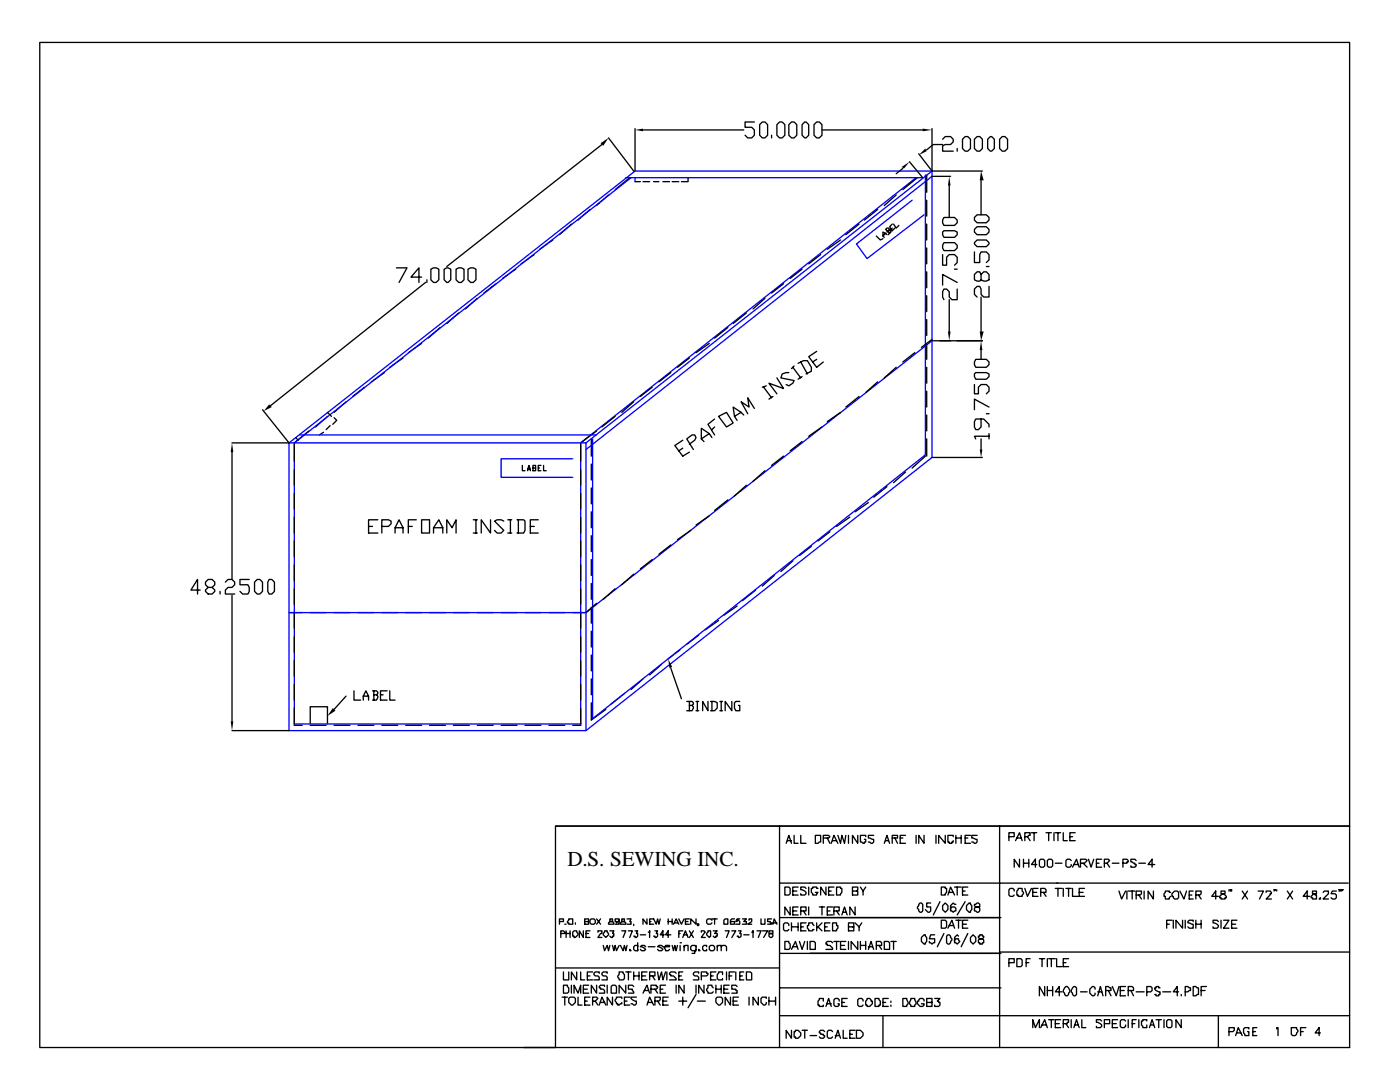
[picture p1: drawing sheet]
<svg xmlns="http://www.w3.org/2000/svg" width="279mm" height="216mm" viewBox="0 0 279 216" stroke-linecap="round" stroke-linejoin="round" font-family="sans-serif">
<defs><g id="words">
<text font-size="4.2" x="113.2" y="172.8">D.S. SEWING INC.</text>
</g></defs>
<g fill="none" stroke="#00f" stroke-width=".26">
<path d="M124.9 35.5h59.2M125.9 35.5l-67.2 52.9v56.1h57.2v-56.1l66.9-52.9M126.7 35.5v.7M182 40l-11.1 8.7 2.1 2.9 11.4-8.7M184.7 34.9v55.9l-66.4 52.6v-55.8M186 34.1h-59.3l-69 54.3M186 34.1v57.2l-69.1 54.5h-59.2v-57.4M186 34.1l-69.1 54.3M186 35.2l-69.1 54.5M186 68l-69.1 54.2h-59.2M57.7 88.4h59.2M59.8 86.8h59.3"/>
<path d="M114.3 91.5h-14.3v3.7h14.3M116.9 88.4v57.4"/>
</g>
<g fill="none" stroke="#000" stroke-width=".26">
<path d="M7.9 8.5h261.4v156.3h-158.4v44.2h-103zM120.1 28.8l-30.9 24.4M121.4 38.9l-2.3 2.1M121.4 27.5l5.1 6.6M125.7 35.5l-2.9 2.3M126.7 36.2h1.1M126.7 25.7v8.4M128.3 36.2h1.3M128.3 25.9h20.1M130.4 36.2h1.1M132.3 36.2h1.3M134.1 36.2h1.4"/>
<path d="M137.3 35.5v.7h-1.3M150.5 24.3h-1.8v1.1h1.3l.5 .5v1.1l-.5 .5h-.8l-.5-.5M151.6 24.9l.5-.6h.6l.5 .6v2.1l-.5 .5h-.6l-.5-.5zM154 27v.5M155 24.9l.6-.6h.5l.5 .6v2.1l-.5 .5h-.5l-.6-.5zM157.4 24.9l.6-.6h.5l.5 .6v2.1l-.5 .5h-.5l-.6-.5zM160.1 24.9l.5-.6h.3l.5 .6v2.1l-.5 .5h-.3l-.5-.5zM162.5 24.9l.5-.6h.5l.5 .6v2.1l-.5 .5h-.5l-.5-.5zM164 25.9h20.1M178.9 38.9l-2.4 2.1M180.2 33.6l-1.3 1.1M181.5 32.3l2.6 3.2"/>
<path d="M183.1 35.5l-2.9 2.3M183.4 30.7l2.6 3.4M184.9 34.9v3.5M184.9 40v3.1M186 25.7v8.4M186 34.1h10.1M186 35.2h3.7M188.1 28.8h-1.8l-1.4 1.1M188.1 27.8l.5-.5h1.1l.5 .5v.5l-.5 .5h-1.1l-.5 .3v1.1h2.1M189.4 37v6.4M191 29.6v.6M192.1 27.8l.5-.5h.5l.6 .5v1.8l-.6 .6h-.5l-.5-.6z"/>
<path d="M195 27.3h.5l.6 .5v1.8l-.6 .6h-.5l-.5-.6v-1.8zM195.8 36v6.9M197.1 27.8l.5-.5h.3l.5 .5v1.8l-.5 .6h-.3l-.5-.6zM200 27.3h.6l.5 .5v1.8l-.5 .6h-.6l-.5-.6v-1.8zM79.1 53.4h2.1l-1.6 3M84.1 55.3h-2.1l1.6-1.9v3M84.9 56.4l-30.9 24.6M85.2 55.8v.6M86 53.7l.5-.3h.5l.6 .3v2.1l-.6 .6h-.5l-.5-.6zM88.6 53.7l.6-.3 .8 .3v2.1l-.6 .6h-.2l-.6-.6zM91 53.7l.5-.3h.6l.5 .3v2.1l-.5 .6h-.6l-.5-.6zM93.4 53.7l.5-.3h.6l.5 .3v2.1l-.5 .6h-.6l-.5-.6z"/>
<path d="M95.2 59.5l-2.3 2.1M99 56.6l-2.4 1.9M102.9 53.7l-2.6 1.9M106.6 50.8l-2.6 1.9M110.3 47.9l-2.6 1.8M114 44.7l-2.3 2.1M117.7 41.8l-2.3 2.1M152.7 59.5l-2.4 2.1M156.4 56.6l-2.4 1.9M160.1 53.7l-2.4 1.9M163.8 50.8l-2.4 1.9M167.7 47.9l-2.6 1.8"/>
<path d="M171.4 44.7l-2.6 2.1M174.9 47.1l.8 .8 .5-.3M175.2 41.8l-2.7 2.1M176.7 46.6l-.5 .5M177 46.8l-.8-.5v.8l.3 .3M177 46.3l.3-.3h.5v.3l-.5 .5M177.3 46l.2-.2-.2-.3h-.3l-.3 .3 .8 .8M178.1 44.7l-.6 .5 .6 .8 .5-.5M178.1 45.5l-.3 .3M178.3 44.7l.6 .8 .5-.5M184.9 44.7v3.2M184.9 49.5v3.2"/>
<path d="M184.9 54.2v3.2M184.9 59v3.2M188.1 46.3l.3-.3h2.1l.5 .3v.5l-.5 .6h-2.1l-.3-.6zM188.1 50.8v2.1h.8v-1.6l.5-.5h1.1l.5 .5v1.1l-.5 .5M188.4 48.4h2.1l.5 .5v.6l-.5 .5h-2.1l-.3-.5v-.6zM188.4 43.4h2.1l.5 .5v.5l-.5 .6h-2.1l-.3-.6v-.5zM189.4 59.8v6.3M190.5 53.7h.5M191 57.7v2.1h-1l-.6-.5v-1.1l-.5-.5h-.5l-.3 .5v1.1l.3 .5M191 56.4l-2.9-1.6v2.1M194.5 45.8l.5-.6h1.8l.6 .6v.5l-.6 .5h-1.8l-.5-.5zM194.5 50.3v2.1h1v-1.6l.3-.5h1l.6 .5v1.1l-.6 .5"/>
<path d="M195 47.9h1.8l.6 .5v.3l-.6 .5h-1.8l-.5-.5v-.3zM195 42.9h1.8l.6 .5v.5l-.6 .5h-1.8l-.5-.5v-.5zM195.8 54.8l.5-.6h.5l.6 .6v1l-.6 .3h-.5l-.5-.3v-1l-.3-.6h-.5l-.5 .6v1l.5 .3h.5l.3-.3M195.8 59.3v6.8M196.8 53.2h.6M197.4 57.2v2.1h-1.1l-.5-.6v-1l-.3-.5h-.5l-.5 .5v1l.5 .6M72.8 77.3l-2.4 1.8M76.7 74.3l-2.6 1.9M80.4 71.4l-2.6 1.9M84.1 68.5l-2.6 1.9M87.8 65.4l-2.3 2.1M91.5 62.4l-2.3 2.2"/>
<path d="M130.2 77.3l-2.4 1.8M133.9 74.3l-2.4 1.9M137.6 71.4l-2.4 1.9M141.6 68.5l-2.7 1.9M145.3 65.4l-2.7 2.1M149 62.4l-2.7 2.2M152.4 77.3l1.6 2.1M152.9 77l-.8 .3M154.3 79.1l-.8 .5M155 75.4l1.4 2.1-2.9-1 1.5 2.1M157.4 74.3h-.5l-.8 .3-.3 .8 2.7 .5-.3 .6-.8 .5-.5-.3M158.2 73.3l1.6 2.1"/>
<path d="M158.5 73l-.5 .6M159.3 72.5l1-.5h.8l.8 1.3v.8l-1 .5M159.8 72.2l1.3 2.4M160.1 75.1l-.8 .6M163 70.1l-1.6 1.1 1.6 2.1 1.3-1.1M163 71.7l-.8 .5M171.4 79.1l-2.6 2.1M175.2 76.2l-2.4 2.1M178.9 73.3l-2.4 2.1M182.6 70.4l-2.4 1.8M184.9 63.8v3.1M184.9 68.5v3.2"/>
<path d="M184.9 73.3v3.2M184.9 78.1v3.1M186 67.7l-2.1 1.6M186 68h10.1M194.5 74.6l.2-.3h2.1l.6 .3v.5l-.6 .6h-2.1l-.2-.6zM194.5 76.7v1.9h.8v-1.3l.5-.6h1l.6 .6v.8l-.6 .5M194.7 71.7h2.1l.6 .5v.6l-.6 .5h-2.1l-.2-.5v-.6zM195.8 69.8v1.9M46.3 90.2v25.4M52.4 81.8l5.3 6.6h-11.4M58.7 93.7v3.1M58.7 98.4v3.2"/>
<path d="M59 87.3l.5 .5M61.6 86l-2.9 2.4v3.7M64.6 86.3l-.8 .5M65.4 83.1l-2.4 2.1M65.4 82.3l.7 .8M65.9 84.9l-.8 .8M66.7 83.3l.5 .6-.8 .8M69.1 80.2l-2.4 2.1M104.2 92.9v1h.6M105.3 93.9l.3-1 .2 1M105.3 93.7h.5M106.4 93.4h.5v.5h-.5v-1h.5v.5"/>
<path d="M107.4 93.4h.3M107.9 92.9h-.5v1h.5M108.5 92.9v1h.5M115.9 93.7v3.1M115.9 98.4v3.2M118 87.6v3.4M118 92.6v3.2M118 97.4v3.1M119.1 86l-3.2 2.4v3.7M122.8 83.1l-2.7 2.1M126.5 80.2l-2.4 2.1M136.3 87.8l-1.6 1.1 1.6 2.1 1.3-.8"/>
<path d="M136.3 89.4l-.8 .6M137.6 88.6l1-.8 .3-.5-.3-.5h-.5l-1 .8 1.3 2.1M141.6 86.5l-1.6 1.1M142.1 87.3l-.5-.8-1.6-1v2.1l.5 .5M142.6 83.6l-1.3 1.1 1.3 2.1M142.6 85.2l-.5 .5M143.4 83.1l1.6-.8 1.3 2.1-1.3 .8zM145.3 99.7l-2.7 2.2M147.9 82.3l-1.3 .8M148.4 82.8l-.5-.5-1.6-1.1 .3 1.9 .5 .8M149 96.8l-2.4 2.2M150.5 81.5l-1.3-2.1 .3 1.8-1.6-1 1.3 2.3"/>
<path d="M152.7 93.9l-2.4 2.1M156.4 91l-2.4 1.9M160.1 88.1l-2.4 1.9M164 85.2l-2.6 1.8M167.7 82.3l-2.6 1.8M177 97.1l-2.6 2.1M180.7 94.2l-2.4 2.1M184.7 91l-2.7 2.4M184.9 82.8v3.2M184.9 87.6v3.4M186 91.3h10.1M195.8 83.6v1.6l-.5 .5h-.6l-.2-.5v-1.1l.2-.5h1.6l1.1 1.1v.5"/>
<path d="M195.8 87.6v2.1M196.8 82.5h.6M197.4 87h-2.9l.2 .6M197.4 81.2l-2.9-1.6v2.2M197.4 86.5v1.1M40 117.7h-1.9l1.3-2.1v2.9M41.5 117.2l-.5-.5v-.5l.5-.6h.8l.6 .6v.5l-.6 .5h-.8l-.5 .5v.3l.5 .5h.8l.6-.5v-.3l-.6-.5M43.9 118v.5M45 116.2l.5-.6h.8l.5 .6v.5l-.5 .5h-.8l-.5 .5v.8h1.8M46.3 118.8v25.1M49.7 115.6h-1.8v1.1h1.6l.2 .5v.8l-.2 .5h-1.1l-.5-.5M51.3 115.6h.6l.5 .6v1.8l-.5 .5h-.6l-.5-.5v-1.8z"/>
<path d="M53.7 115.6h.5l.6 .6v1.8l-.6 .5h-.5l-.3-.5v-1.8zM58.7 103.2v3.2M58.7 107.9v3.2M58.7 112.7v3.2M58.7 117.5v3.1M73.6 105h.7M75.4 103.7h-1.8v2.7h1.8M76.2 105h1.3l.6-.5v-.5l-.6-.3h-1.3v2.7M78.8 106.4v-1.1l.8-1.6 .8 1.6v1.1M78.8 105.3h1.6M81.5 105h.8M83.1 103.7h-1.6v2.7"/>
<path d="M84.1 103.7h1.6v2.7h-1.6zM86.5 106.4v-1.1l1.1-1.6 .8 1.6v1.1M86.5 105.3h1.9M89.2 106.4v-2.7l1 1.6 .8-1.6v2.7M94.5 106.4h.7M94.5 103.7h.7M95 103.7v2.7M97.9 103.7v2.7l-1.9-2.7v2.7M100.5 104l-.5-.3h-.8l-.5 .3 1.8 1.8-.5 .6h-.8l-.5-.6M101.3 106.4h.8M101.3 103.7h.8M101.9 103.7v2.7"/>
<path d="M103.2 103.7h1.3l.3 .3v1.8l-.3 .6h-1.3M103.5 103.7v2.7M105.8 105h.8M107.4 103.7h-1.6v2.7h1.6M115.9 103.2v3.2M115.9 107.9v3.2M115.9 112.7v3.2M115.9 117.5v3.1M118 102.1v3.2M118 106.9v3.2M118 111.7v3.1M118 116.4v3.2"/>
<path d="M122.8 117.5l-2.4 2.1M126.5 114.6l-2.4 2.1M130.2 111.7l-2.4 1.8M133.9 108.7l-2.4 1.9M137.8 105.8l-2.6 1.9M141.6 102.9l-2.7 1.9M150.8 117.7l-2.6 2.2M154.5 114.8l-2.4 2.1M158.2 111.9l-2.4 2.1M161.9 109l-2.4 1.9M165.6 106.1l-2.4 1.8M169.6 103.2l-2.6 1.8"/>
<path d="M173.3 100.3l-2.6 1.8M57.7 122.2h2.6M58.7 122.2v3.2M58.7 127v3.2M58.7 131.8v3.1M58.7 136.5v3.2M61.9 122.2h3.2M66.7 122.2h3.1M69.1 138.9l-2.4 2.7M70.6 137.8v1.9h1.4M71.4 122.2h3.2M72.5 139.7v-.8l.5-1.1 .6 1.1v.8"/>
<path d="M72.5 138.9h1.1M74.3 137.8h.8l.3 .3v.3l-.3 .2M74.6 138.6h.5l.3 .3v.3l-.3 .5h-.8M74.6 137.8v1.9M75.9 138.6h.6M76.2 122.2h3.2M77.3 137.8h-1.4v1.9h1.4M77.8 137.8v1.9h1M81 122.2h3.1M85.7 122.2h3.2M90.5 122.2h3.2M95.2 122.2h3.2"/>
<path d="M100 122.2h3.2M104.8 122.2h3.1M109.5 122.2h3.2M115.9 122.2v3.2M115.9 127v3.2M115.9 131.8v3.1M115.9 136.5v3.2M118 121.2v3.2M118 125.9v3.2M118 130.7v3.2M118 135.5v3.1M119.1 120.4l-2.2 1.8h-2.6"/>
<path d="M124.6 138.4l-2.6 2.1M128.3 135.5l-2.4 2.1M132 132.6l-2.4 2.1M133.9 133.3l2.1 6.1M135.7 129.6l-2.4 1.9M137.1 140h1l.3 .2v.3l-.3 .3M137.6 140v1.8M138.9 140h.5M139.2 140v1.8M139.4 126.7l-2.3 1.9M141.3 140v1.8l-1.1-1.8v1.8M141.8 140h.8l.5 .2v1.1l-.5 .5h-.8"/>
<path d="M142.1 140v1.8M143.4 123.8l-2.6 1.9M143.7 140h.5M143.9 140v1.8M146 140v1.8l-1.3-1.8v1.8M147.1 120.9l-2.6 1.9M147.6 140h-.8l-.2 .2v1.1l.2 .5h.8v-1h-.2M46.3 145.8h11.4M58.7 141.3v3.4h1.6M61.9 144.5v-3.5h3.5v3.5M61.9 144.7h3.2M66.7 144.7h3.1"/>
<path d="M71.4 144.7h3.2M76.2 144.7h3.2M81 144.7h3.1M85.7 144.7h3.2M90.5 144.7h3.2M95.2 144.7h3.2M100 144.7h3.2M104.8 144.7h3.1M109.5 144.7h3.2M115.9 141.3v3.4h-1.6M118 140.2v3.5l2.9-2.1M137.6 140.8h.5l.3 .2v.3l-.3 .5h-1"/>
<path d="M138.9 141.8h.5M143.7 141.8h.5M110.9 164.8h158.4v44.2h-164.8M155.6 164.8v44.2M156.6 177h.8l.3 .3v1l-.3 .3h-.8zM156.9 168.3l.5-1.6 .6 1.6M157.2 167.7h.8M158.2 177.8h.8M158.5 166.7v1.6h.8M159.3 177h-1.1v1.6h1.1M159.8 166.7v1.6h1.1M160.9 177.3l-.3-.3h-.8v.5h.3l.8 .6v.2l-.3 .3h-.8v-.3"/>
<path d="M161.4 177v1.6M162.7 166.7h1.1v1.3h-.3l-.3 .3h-.5zM163.2 177.3h-.2v-.3h-.8v.3h-.3v.8l.3 .2v.3h.8v-.3l.2-.2h-.5M164.3 167.2h1.1l.2-.2-.2-.3h-1.1v1.6M164.8 177v1.6l-1-1.6v1.6M165.1 167.2l.5 1.1M165.4 177.8h.5M165.9 168.3l.5-1.6 .8 1.6M166.2 167.7h.8M166.4 177h-1v1.6h1M167 177h.7v.3h.3v.8l-.3 .2v.3h-.7zM167.2 166.7l.5 1.6 .3-1.6 .5 1.6 .3-1.6"/>
<path d="M169.3 166.7v1.6M170.1 177.8h.8l.3-.3v-.5h-1.1v1.6h1.1v-.8h-.3M171.2 166.7v1.6l-1.1-1.6v1.6M171.7 177l.5 .8v.8M172.8 167v-.3h-1.1v1.3l.8 .3v-.3h.3v-.5h-.3M172.8 177l-.6 .8M174.4 166.7h-1.1v.5l1.1 .3v.5l-.3 .3-.8-.3M176.5 168.3l.5-1.6 .5 1.6M176.7 167.7h.6M178.1 167.2h1v-.5h-1v1.6M178.6 167.2l.5 1.1M179.7 167.2h.5"/>
<path d="M180.7 166.7h-1v1.6h1M182.8 166.7v1.6M184.4 166.7v1.6l-1-1.6v1.6M186.8 166.7v1.6M187.6 179.9l-1.3 2.7M187.9 177h.7v.3h.3v.8l-.3 .2v.3h-.7zM188.6 166.7v1.6l-1.3-1.6v1.6M189.2 178.6l.5-1.6 .8 1.6M189.4 178.1h.8M190.2 167v-.3h-1v1.3h.2v.3h.6v-.3h.2v-.3M190.5 177h1.3M190.8 167.2h1"/>
<path d="M190.8 166.7v1.6M191 177v1.6M191.8 166.7v1.6M192.1 177.8h.5M192.6 167.2h.5M192.6 179.9l-1.6 2.7M193.1 177h-1v1.6h1M193.7 166.7h-1.1v1.6h1.1M195 166.7h-1.1v.5l1.1 .3v.5l-.3 .3-.8-.3M199.5 164.8v11.4h-43.9M201.3 167h1.1v-.8h-1.1v1.5M202.4 177.8v-.3l-.3-.2h-.5l-.3 .2v1.1l.3 .3h.5l.3-.3"/>
<path d="M202.7 167.7l.8-1.5 .5 1.5M202.9 167.2h.8M203.2 177.3h.8v.5l.3 .3-.3 .8h-.8v-.3h-.3v-.8l.3-.3zM203.5 171.4v1.6l-1.1-1.6v1.6M204.3 171.4v1.6M204.3 172.2h1M204.5 177.3l.6 1.6 .7-1.6M204.5 167h.6l.2-.3h.3v-.5h-1.1v1.5M205.1 167l.5 .7M205.3 171.4v1.6M205.8 166.2h1.1M206.1 178.1h.8"/>
<path d="M206.4 166.2v1.5M206.9 172.5h-1.1l.8-1.1v1.6M207.2 177.3h-1.1v1.6h1.1M207.4 171.7a.66 .66 0 0 1 1.1 0v1.1l-.3 .2h-.5l-.3-.2zM207.7 178.1h1.1v-.6l-.3-.2h-.8v1.6M208.2 178.1l.6 .8M208.8 166.2h1M209 171.7a.66 .66 0 0 1 1.1 0v1.1l-.3 .2h-.5l-.3-.2zM209.3 166.2v1.5M210.3 166.2v1.5M210.6 172.2h1.3M210.6 177.3h1.3"/>
<path d="M210.6 166.2h1.1M210.9 176.2h58.2M211.1 176.2h-11.6v32.8M211.1 166.2v1.5M211.1 177.3v1.6M212.2 166.2v1.5h.8M212.2 177.3v1.6M212.7 177.3h1.1M213.3 177.3v1.6M213.5 167h.5M213.8 171.7l-.3-.3h-.5l-.3 .3v1.1l.3 .2h.5l.3-.2v-.3M214 173l.8-1.6 .6 1.6"/>
<path d="M214 177.3v1.6h1.1M214.3 172.5h.8M214.6 166.2h-1.1v1.5h1.1M215.4 178.1h.8M215.6 172.2h.8l.6-.5-.3-.3h-1.1v1.6M216.2 172.2l.8 .8M216.4 177.3h-1v1.6h1M217.2 171.4l.6 1.6 .5-1.6M218.8 172.2h.5M219.9 171.4h-1.1v1.6h1.1M220.4 172.2h.5l.6-.5-.3-.3h-.8v1.6M220.9 172.2l.6 .8"/>
<path d="M222 172.2h1.3M223.3 177.8l.5 1.6 .8-1.6M224.1 172.2h.8v-.2h.3v-.3l-.3-.3h-.8v1.6M224.9 177.8v1.6M225.2 177.8h1.3M226 177.8v1.6M226.7 171.7l-.2-.3h-.8v.6l.8 .2v.3h.2v.3l-.2 .2h-.8v-.2M226.7 178.6h.8l.3-.3v-.5h-1.1v1.6M227.3 172.2h1.3M227.3 178.6l.5 .8M228.3 177.8v1.6M230.2 177.8v1.6l-1.1-1.6v1.6"/>
<path d="M230.5 172.5h-1.4l.8-1.1v1.6M233.6 178.1h-.2v-.3h-.8v.3l-.3 .2v.6h.3v.5h.8v-.3l.2-.2M233.9 178.3l.5-.5h.5l.3 .3v1l-.3 .3h-.5l-.2-.3v-.2h-.3zM235.5 177.8l.8 1.6 .5-1.6M237.3 178.6h.6M238.1 177.8h-.8v1.6h.8M238.7 178.6h.7l.3-.3v-.5h-1v1.6M239.2 178.6l.5 .8M243.2 178.9h-1.4l.8-1.1v1.6M243.7 177.8v.5h.5l.5 .6v.2h-.2v.3h-.8v-.3h-.3v-.2l.5-.6h.6v-.5zM245.3 177.5v.3M245.8 177.5h-.3h.3v.3h-.3"/>
<path d="M247.9 177.8l1.1 1.6M249 177.8l-1.1 1.6M251.1 177.8h1l-.7 1.6M252.7 178.1v-.3h.8l.2 .3v.2h-.2v.3l-.8 .8h1M254.5 177.5h-.2h.2l-.2 .3M254.8 177.5v.3M256.9 177.8l1.1 1.6M258 177.8l-1.1 1.6M261.4 178.9h-1.3l.8-1.1v1.6M261.9 177.8v.5h.6v.3h.2v.8h-.8v-.3h-.2v-.2l.5-.6h.5v-.5zM263.3 179.4l.2-.3v.3zM264.1 178.1l.2-.3h.8v.5l-1 1.1h1"/>
<path d="M266.7 177.8h-.8l-.3 .5h.8l.3 .3v.5l-.3 .3h-.5l-.3-.3M267.5 177.5h-.3h.3v.3h-.3M268 177.5h-.2h.2l-.2 .3M110.9 193.1h44.7M111.7 183.9h.7v-.5h-.7v1M111.9 186.3h.8v-.3l-.3-.3h-.5v1.4M112.2 199h1M112.4 196.6h.8v.2l.3 .3v.8l-.3 .3h-.8zM112.4 193.9v1.6h1.1v-1.6M112.7 184.4h.3zM112.7 199v1.6M113 185.7v1.4"/>
<path d="M113 186.3h.8M113.5 199.2a.94 .94 0 0 1 1.3 0v.8l-.5 .6h-.3l-.5-.6zM113.5 183.4h.8v1h-.8v-.3h-.3zM113.8 185.7v1.4M114 196.6v1.6M114.3 186l.3-.3h.5l.3 .8-.6 .6h-.2v-.3h-.3zM114.6 198.2v-1.6l.8 1.6 .5-1.6v1.6M114.8 184.1v.3M115.1 193.9v1.6l-1.1-1.6v1.6M115.4 199v1.6h.8M115.9 193.9v1.6h.8M116.4 185.7v1.4l-.8-1.4v1.4"/>
<path d="M116.4 197.4h.8M116.7 183.9h.8v-.5h-.8v1h.8v-.5h-.3M116.7 199.8h.5M116.9 186.3h.6M117.2 194.7h.5M117.5 196.6h-1.1v1.6h1.1M117.7 183.6a.66 .66 0 0 1 1.1 0v.5l-.3 .3h-.5l-.3-.3zM117.7 199h-1v1.6h1M117.7 185.7h-.8v1.4h.8M118.3 199.8h.5l.5-.6-.2-.2h-.8v1.6M118.3 193.9h-1.1v1.6h1.1M118.8 199.8l.5 .8"/>
<path d="M119.1 196.6v1.6l-1.1-1.6v1.6M119.1 183.4l.8 1M119.3 186v-.3h.8v.6h-.2l-.6 .8h.8M119.6 194.2v-.3h-.8l-.3 .3v.3l.3 .2h.5l.3 .3v.5h-1.1M119.9 183.4l-.8 1M120.4 188.6l.3 1.1 .5-1.1 .2 1.1 .3-1.1M120.7 185.7h.5v.3l.2 .3v.2l-.5 .6-.5-.6zM120.7 196.8v-.2h-.8l-.3 .2v.3h.3v.3h.5l.3 .2v.6h-1.1M121.2 194.2v-.3h-.8l-.3 .3v.3l.3 .2h.5l.3 .3v.5h-1.1M121.2 196.6v1.6M121.7 183.4v.5h.5l.3 .2v.3h-1.1v-.3l.3-.2h.5v-.5zM121.7 185.7h.8l-.3 .6h.3v.5h-.3v.3h-.2l-.3-.3"/>
<path d="M122 196.8l.2-.2h.6l.2 .2v1.4h-1zM122.2 199v1.6l-1-1.6v1.6M122.2 188.6l.3 1.1 .3-1.1 .2 1.1 .6-1.1M123.6 193.9h.8v.3l.2 .3v.8l-.2 .2h-.8v-.2l-.3-.3v-.3l.3-.2zM123.6 183.6v.3h-.3l-.3 .2v-.2h-.2v-.5h.8v1h-.8M123.8 188.6l.6 1.1 .2-1.1 .3 1.1 .2-1.1M124.1 183.4v.5h.5l.3 .2v.3h-1.1v-.3l.3-.2h.5v-.5zM124.1 199.2v-.2h-1.1v.2l-.2 .3v.3l.2 .2v.3h.3v.3l.8-.3v-.3M124.1 185.7h.8l-.5 1.4M124.6 199.8h.5M124.9 196.6v1.6l-1.3-1.6v1.6M124.9 193.9h1"/>
<path d="M125.1 183.4h.8l-.2 .5h.2v.5h-.8M125.4 185.7h.8l-.5 1.4M125.4 193.9v1.6M125.7 189.4l.2 .3h-.2zM125.7 199h-1.1v1.6h1.1M126.5 196.8l-.3-.2h-.8v.8h.8v.2l.3 .3v.3h-1.1M126.5 194.7h1M126.5 184.4v.3M126.5 193.9v1.6M126.7 185.7h.6l-.3 .6h.3v.5l-.3 .3h-.3v-.3h-.2M127 199h-1.1v.2l.3 .3 .8 .3v.5l-.3 .3-.8-.3M127.3 188.9v-.3h-.6l-.2 .3v.5l.2 .3h.6v-.3"/>
<path d="M127.3 188.1v1.6M127.5 193.9v1.6M127.8 186.5h1.1M128.1 194.7h.8M128.3 198.2l.8-1.6 .5 1.6M128.6 197.6h.8M128.9 188.9l-.3-.3h-.5l-.3 .3h.3l.8 .5-.3 .3h-.5l-.3-.3M129.1 193.9h-1v1.6h1M129.1 183.4v1l-.8-1v1M129.4 186h.2v-.3v1.4M129.4 188.9h1.3M129.6 194.7h1.1v-.8h-1.1v1.6"/>
<path d="M129.6 183.9h.3M129.9 197.4h1.1l.2-.3v-.3h-.2v-.2h-1.1v1.6M130.2 194.7l.5 .8M130.7 199.8h.8l.3-.3v-.5h-1.1v1.6M130.7 185.7h.5l-.2 .6h.2v.5l-.2 .3h-.3v-.3h-.3M130.7 197.4l.5 .8M131.2 193.9l.3 1.6 .5-1.6 .3 1.6 .5-1.6M131.2 199.8l.6 .8M131.8 183.4l-.3 1-.3-1-.2 1-.6-1h-.8v1h.8M131.8 197.4h.5M132.3 188.9l-.3-.3h-.5l-.3 .3 .8 .3 .3 .2-.3 .3h-.5l-.3-.3M132.3 199.8h.8"/>
<path d="M132.6 186.5h-.8l.5-.8v1.4M132.6 188.9h1v-.3h-.8v.3h-.2l.2 .8h.5l.3-.3M132.8 196.6h-1v1.6h1M133.1 193.9v1.6M133.3 199h-1v1.6h1M133.3 183.4v1M133.3 183.9h.8M133.9 186.5h-1.1l.5-.8v1.4M134.1 188.6l.3 1.1 .3-1.1 .2 1.1 .3-1.1M134.1 183.4v1M134.4 184.4l.5-1 .6 1M134.7 184.1h.5"/>
<path d="M134.9 194.2l-.2-.3h-.8l-.3 .3v.3h.3v.2h.5l.5 .6v.2h-1.3M134.9 196.6v1.6M135.5 183.4l.5 1 .5-1M135.5 199.8h1.6M135.5 194.7h.5M135.5 186.3h.2M135.7 188.1h.3zM135.7 188.6v1.1M136.3 193.9h-.8v1.6h.8M136.3 185.7h-.8v1.4M136.3 187.1l.5-1.4 .5 1.4M136.3 199v1.6"/>
<path d="M136.5 196.6v1.6l-1-1.6v1.6M136.5 188.9l.3-.3h.5v1.1M136.5 186.5h.6M136.5 188.6v1.1M136.8 183.9h.5M137.6 183.4h-.8v1h.8M137.6 185.7l.8 1.4M138.4 185.7l-.8 1.4M138.9 183.4v1l-1.1-1v1M138.9 188.6v1.1l-.3 .3v.2h-.5M138.9 188.9l-.3-.3h-.5l-.3 .3v.5l.3 .3h.5l.3-.3M138.9 196.6v1.6"/>
<path d="M138.9 198.4l-1.6 2.7M139.2 199.8h1.6M139.4 189.4l.3 .3h-.3zM139.4 194.2v-.3h-.8l-.2 .3v.3l.2 .2h.6l.2 .3v.5h-1M139.4 184.4h-.2h.2v.3h-.2M140 194.7h1l.3-.2v-.3h-.3v-.3h-1v1.6M140 186v-.3h.5l.3 .3-.8 1.1h.8M140.5 196.6v1.6l-1.1-1.6v1.6M141 188.9v-.3h-.5l-.3 .3v.5l.3 .3h.5v-.3M141.3 185.7h.5v1.1l-.2 .3-.6-.6zM141.6 188.9a.66 .66 0 0 1 1 0v.5l-.3 .3h-.5l-.2-.3zM141.8 194.7h.5"/>
<path d="M142.1 183.6l-.3-.2h-.5l-.3 .2v.5l.3 .3h.5l.3-.3M142.1 183.4h1M142.3 197.1l-.2-.3v-.2h-.8v.5l-.3 .3 .3 .8h.8l.2-.3M142.3 185.7h.8l-.5 .6h.5v.5h-.2v.3h-.3l-.3-.3M142.6 183.4v1M142.9 193.9h-1.1v1.6h1.1M142.9 197.4h1M142.9 196.6v1.6M143.1 199h.8l.3 .2v.8l-.5 .6h-.3l-.5-.6v-.8zM143.1 188.9l.3-.3h.5v1.1M143.1 188.6v1.1M143.9 188.9l.3-.3h.5l.3 .3v.8"/>
<path d="M143.9 196.6v1.6M144.2 194.5v-.6h-.8v.3l-.3 .3v.8l.3 .2h.8v-.2M144.5 183.6l.2-.2h.6v1h-.8zM144.5 197.4h.8M144.7 185.7h.8l-.5 1.4M145 193.9v1.6M145.5 196.6h-1v1.6h1M145.5 194.7h.5M145.8 199v1.6l-1.1-1.6v1.6M146 185.7h.8l-.8 1.4M146.3 199.8h.8M146.6 193.9h-1.1v1.6"/>
<path d="M146.6 183.4h-.6l-.2 .2v.8h.8v-.5h-.8v.2M146.8 193.9v1.6M147.1 196.8l-.3-.2h-.8v.8h.8v.2h.3v.6h-1.1M147.4 199h-1.1v1.6h1.1M147.4 185.7h.5l-.3 .6h.3v.5l-.3 .3h-.2v-.3h-.3M147.6 183.4h-.5l-.3 .5h.3v-.3h.3l.2 .3v.5h-.8M147.6 194.7h.6M148.2 183.4h.8l-.6 .5h.6v.5h-.8M148.4 193.9h-.8v1.6h.8M148.4 186.5h1.1M149 193.9h.8l.2 .3v1.3h-1zM149.5 183.6v-.2h.5v.5l-.8 .5h.8"/>
<path d="M149.5 199v1.6M150 186h.3v-.3v1.4M151.1 185.7h.8l-.6 1.4M151.3 199v1.6l-1-1.6v1.6M151.9 183.4v1h.8v-1M152.1 185.7h1.1l-.8 1.4M152.9 199.2v-.2h-.8l-.2 .2v.8l.5 .6h.3l.2-.3v-.3M153.5 185.7v.6h.5l.3 .2v.3l-.3 .3h-.3l-.2-.3v-.3l.2-.2h.6v-.6zM153.5 199.8h1.3M153.5 199v1.6M154 183.4h-.8v.5h.5v.2h.3v.3h-.8M154.3 184.4l.2-1 .5 1"/>
<path d="M154.3 184.1h.7M154.8 199v1.6M155.6 183.1h44.2M155.6 190.2h44.2M155.6 197.1h44.2M156.6 187.9h.8v.2l.3 .3v.8l-.3 .2h-.8zM157.4 184.7v-.3l-.2-.3h-.6l-.2 .3v1.1l.2 .2h.6l.2-.2M157.7 181v1.6l-1.1-1.6v1.6M158 189.4l.8-1.5 .5 1.5M158 184.1v1.6M158 184.9h1.3M158.2 181.8h.8"/>
<path d="M158.2 188.9h.8M159.3 181h-1.1v1.6h1.1M159.3 184.1v1.6M159.5 187.9l.6 1.5 .5-1.5M159.8 181.8h1.1v-.8h-1.1v1.6M159.8 184.9h.5M160.3 181.8l.6 .8M160.9 184.1h-1.1v1.6h1.1M161.1 187.9v1.5M161.4 181v1.6M161.7 187.9h.8l.2 .2v1.3h-1zM162.5 184.7l-.3-.3v-.3h-.8v.6h-.3v.5l.3 .3v.2h.8v-.2h.3"/>
<path d="M163 184.1v1.6M163.2 184.9l.8 .8M163.5 181h1.1M164 181v1.6M164 184.1l-1 1.1M164.3 199.8v-.6h-.8v.3l-.3 .3v.8h.3v.2h.8v-.2M164.6 184.9h.5M165.1 181.8h.5M165.6 184.1h-1v1.6h1M166.2 184.1h.8v.6h.2v.5l-.2 .3v.2h-.8zM166.2 181h-1.1v1.6h1.1M166.2 188.1l-.3-.2h-.8l-.3 .2v.3h.3v.2h.5l.6 .6v.2h-1.4"/>
<path d="M166.4 181.8h1.1v-.8h-1.1v1.6M166.4 187.9h1.1M167 181.8l.5 .8M167 187.9v1.5M167.5 199.8v-.3l-.3-.3h-.5l-.3 .3v1.1l.3 .2h.5l.3-.2v-.3h-.3M167.7 188.6h.8M168 182.6l.5-1.6 .6 1.6M168.3 182h.5M168.8 187.9h-1.1v1.5h1.1M169.1 199.2h-1.1v1.6h1.1M169.3 184.9h1.1v-.8h-1.1v1.6h1.1v-.8h-.3M169.3 187.9v1.5"/>
<path d="M170.7 181v1.6l-1.1-1.6v1.6M170.7 184.1l.7 .8v.8M171.2 187.9v1.5l-1.3-1.5v1.5M171.7 188.6h1.1M171.7 187.9v1.5M172 184.1l-.6 .8M172.2 199.8v-.3l-.2-.3h-.6l-.2 .3v1.1l.2 .2h.6l.2-.2M172.8 187.9v1.5M173 199.2h.6l.2 .3v.3h.3v.5l-.5 .5h-.6v-.2h-.2v-.8l.2-.3zM173.3 189.4l.5-1.5 .6 1.5M173.3 188.9h.8M174.6 199.2h.8v.3l.3 .3v.8h-.3v.2h-.8z"/>
<path d="M174.9 188.6h1v-.5l-.2-.2h-.8v1.5M175.4 188.6l.5 .8M176.5 187.9h.8l.2 .2v1.3h-1zM177.3 199.2h-1.1v1.6h1.1M177.8 199.8v.2zM177.8 187.9h1.1M178.3 187.9v1.5M180.2 199.2h.8l.2 .8-.2 .8h-.8zM181.8 199.2h.8l.2 .8-.2 .8h-.8v-.2l-.3-.3zM183.4 180.4l.2-.2h.3l.2 .2v1.4l-.2 .2h-.3l-.2-.2v-.3l-.3-.3zM183.9 187.1l.5-.6h.3v.3l.2 .3v.8l-.2 .2v.3h-.3l-.5-.5zM184.4 199.8v-.3l-.3-.3h-.5l-.2 .3v.3h-.3v.5l.5 .5h.5l.3-.2v-.3h-.5"/>
<path d="M185.7 180.2h-.8v.8h.8v.8l-.2 .2h-.3l-.5-.5M186.5 199.2h1.1l-.5 .6h.2v.2h.3v.6l-.3 .2h-.8v-.2M186.5 186.5h-.8l-.2 .8h1v.8h-.2l-.3 .3-.3-.3h-.2v-.2M187.9 183.6h.7l.3 .3v1l-.3 .3h-.7zM188.1 180.7l.5-.5 .6 .5v.8l-.6 .5-.5-.5zM188.4 186.3l-1.3 2.6M188.9 186.8l.3-.3h.2l.6 .8v.3l-.6 .8h-.2l-.3-.3zM189.2 185.2l.8-1.6 .5 1.6M189.4 184.7h.8M190.8 180.4h-.3l-.3-.2-.5 .5v1.1h.3l.2 .2 .3-.2h.3v-.6l-.3-.2h-.5l-.3 .2v.3M190.8 183.6h1M191.3 186.8l-.3-.3-.5 .6v1h.3l.2 .3 .6-.5-.3-.3v-.3h-.5l-.3 .3v.3"/>
<path d="M191.3 183.6v1.6M192.1 184.4h.8M192.9 180.7l.5-.5h.3v.2l.2 .3v.8l-.2 .3v.2h-.3l-.5-.5zM193.1 183.6h-1v1.6h1M193.1 186.3l-1.3 2.6M193.7 187.1l.5-.6 .5 .6v.8l-.5 .5-.5-.5zM194.5 180.4v.3l.2 .3h.6l.2 .2v.6l-.2 .2-.8-.2v-.6l.2-.2h.8v-.6l-.2-.2zM195.5 186.5v.3h-.2v.3l.2 .2h.6l.2 .3v.5h-.2v.3h-.6v-.3h-.2v-.5l.2-.3h.6l.2-.2v-.3h-.2v-.3zM199.5 190h69.8M201.3 192.1h1.1v-.8h-1.1v1.6M202.9 191.3h.8l.3 .3v1l-.3 .3h-.8zM204.8 192.1h.5"/>
<path d="M205.6 191.3h-.8v1.6M207.4 191.3h1.1M208 191.3v1.6M208.5 196.8v1.9l-1.1-1.9v1.9M209 191.3v1.6M209 196.8v1.9M209 197.6h1.1M209.3 191.3h1.3M209.8 191.3v1.6M210.1 196.8v1.9M210.9 191.3v1.6h1M211.9 197.9h-1.3l.8-1.1v1.9"/>
<path d="M212.2 192.1h.5M212.5 197.1l.2-.3h.3l.5 .8-.2 .8-.3 .3h-.3l-.5-.8zM213.3 191.3h-1.1v1.6h1.1M214 197.1l.3-.3h.3l.2 .3v1.3l-.2 .3h-.3l-.5-.8zM215.6 197.9h1.4M218.5 197.4v-.3l-.2-.3h-.3l-.5 .6v.8l.5 .5h.3l.2-.3v-.2M219.1 198.7l.5-1.9 .5 1.9M219.1 197.9h.8M220.7 197.6h1v-.5h-.2l-.3-.3h-.5v1.9M221.2 197.6l.5 1.1M222 196.8l.8 1.9 .5-1.9M223.6 197.6h.8"/>
<path d="M224.6 196.8h-1v1.9h1M225.2 197.6h1v-.5l-.2-.3h-.8v1.9M225.7 197.6l.5 1.1M226.7 197.9h1.6M228.9 197.9h.8l.2-.3v-.5l-.2-.3h-.8v1.9M231.5 197.1h-.3v-.3h-.5v.3h-.2v.3l.2 .2 .8 .3v.5h-.3v.3h-.5v-.3h-.2M232 197.9h1.6M232.8 184.4h.6M233.9 183.6h-1.1v1.6M234.2 183.6v1.6M235.2 197.9h-1l.7-1.1v1.9M235.7 198.4v.3z"/>
<path d="M236 183.6v1.6l-1.3-1.6v1.6M236.5 197.9h.6l.2-.3h.3v-.5h-.3l-.2-.3h-.6v1.9M236.5 183.6v1.6M238.1 196.8h.6l.2 .3h.3v1.3h-.3l-.2 .3h-.6zM238.1 183.9v-.3h-.8l-.2 .3v.2l1 .3v.8h-.8l-.2-.3M238.7 184.4h1M238.7 183.6v1.6M239.7 197.6h.8M239.7 183.6v1.6M240.8 196.8h-1.1v1.9M243.2 183.9l-.3-.3h-.8v.5h.3l.8 .6v.2l-.3 .3h-.8v-.3M243.7 183.6v1.6"/>
<path d="M244.2 183.6h1.1l-1.1 1.6h1.1M245.8 184.4h.8M246.9 183.6h-1.1v1.6h1.1M119.6 200.6l.5-1.6 .8 1.6M119.9 200h.8M129.1 200.6l.5-1.6 .8 1.6M129.4 200h.8M155.6 202.7h113.7M158 205.6v1.6l-1.1-1.6v1.6M158.5 205.8h.3v-.2h.5l.5 .5v.5l-.5 .6h-.5v-.3h-.3zM160.1 205.6h1M160.6 205.6v1.6"/>
<path d="M161.7 206.6h1.3M164.6 205.8l-.3-.2h-.5l-.3 .2v.3h.3v.3h.5v.2h.3v.3l-.3 .3h-.5l-.3-.3M164.8 200.8l.6-1.6 .5 1.6M165.1 200.3h.8M166.2 205.8l-.3-.2h-.5l-.3 .2v1.1l.3 .3h.5l.3-.3M166.7 207.2l.5-1.6 .5 1.6M166.7 206.6h.8M168 200h.5M168.3 205.6v1.6h.8M169.6 206.4h.5M170.7 205.6h-1.1v1.6h1.1M170.9 205.6h.8l.5 .5v.5l-.5 .6h-.8z"/>
<path d="M176.2 202.7v6.3M176.2 200h.5M177.8 200.6v.2M184.9 200h1.1v-.8h-1.1v1.6h1.1v-.8h-.3M206.1 205.1v-1.6l.5 1.6 .8-1.6v1.6M207.7 205.1l.8-1.6 .5 1.6M208 204.5h.8M209.3 203.5h1M209.8 203.5v1.6M210.6 204.3h.8M211.7 203.5h-1.1v1.6h1.1M212.2 204.3h.8v-.3h.3v-.5h-1.1v1.6"/>
<path d="M212.7 204.3l.6 .8M213.8 203.5v1.6M214.3 205.1l.5-1.6 .6 1.6M214.6 204.5h.5M215.9 203.5v1.6h.8M219.9 203.7l-.3-.2h-.8v.5h.3l.8 .5v.3l-.3 .3h-.8v-.3M220.4 204.3h1.1v-.8h-1.1v1.6M222 204.3h.8M223 203.5h-1v1.6h1M224.6 203.7l-.2-.2h-.6l-.2 .2v1.1l.2 .3h.6l.2-.3v-.3M225.2 203.5v1.6M226 204.3h.5"/>
<path d="M226.7 203.5h-.7v1.6M227.3 203.5v1.6M228.9 203.7v-.2h-.8v.2h-.3v.8l.3 .3v.3h.8v-.6M229.4 205.1l.5-1.6 .6 1.6M229.7 204.5h.5M230.7 203.5h1.1M231.2 203.5v1.6M232.3 203.5v1.6M232.8 203.7l.3-.2h.5l.3 .2v1.1l-.3 .3h-.5l-.3-.3zM235.7 203.5v1.6l-1-1.6v1.6M243.2 202.7v6.3M245.3 205.8h.8l.2-.2v-.5h-1v1.5"/>
<path d="M246.6 206.6l.5-1.5 .8 1.5M246.9 206.1h.7M249.2 205.3v-.2h-.8l-.2 .2v.8l.2 .3v.2h.8v-.8h-.2M250 205.8h.6M250.8 205.1h-.8v1.5h.8M254.8 205.3v-.2h.3v1.5M257.7 205.1h1.1v.2l.2 .3v.2l-.5 .8h-.5l-.3-.2zM259.6 205.8h.5M260.6 205.1h-1v1.5M263.5 206.1h-1l.8-1v1.5"/>
</g>
<g fill="#000">
<path d="M119.9 28.6l1.5-1.1-1 1.6zM126.7 25.9l1.6-.2v.5zM179.9 33.3l1.6-1-1.1 1.3zM184.1 25.7l1.9 .2-1.9 .3zM184.7 29.6l.2 .6-1.5 .8zM189.4 35.2l.3 1.8h-.5zM195.8 34.1l.5 1.9h-.8zM189.2 66.1h.5l-.3 1.9zM195.5 66.1h.8l-.5 1.9zM195.8 68l.3 1.8h-.6zM46.3 88.4l.3 1.8h-.6zM53.7 80.7l.5 .5-1.5 .8z"/>
<path d="M195.5 89.7h.6l-.3 1.6zM133.3 131.5l.8 1.6-.5 .2zM46 143.9h.6l-.3 1.9zM66.4 141.3l.5 .5-1.5 1.1z"/>
</g>
<use href="#words"/>
</svg>
